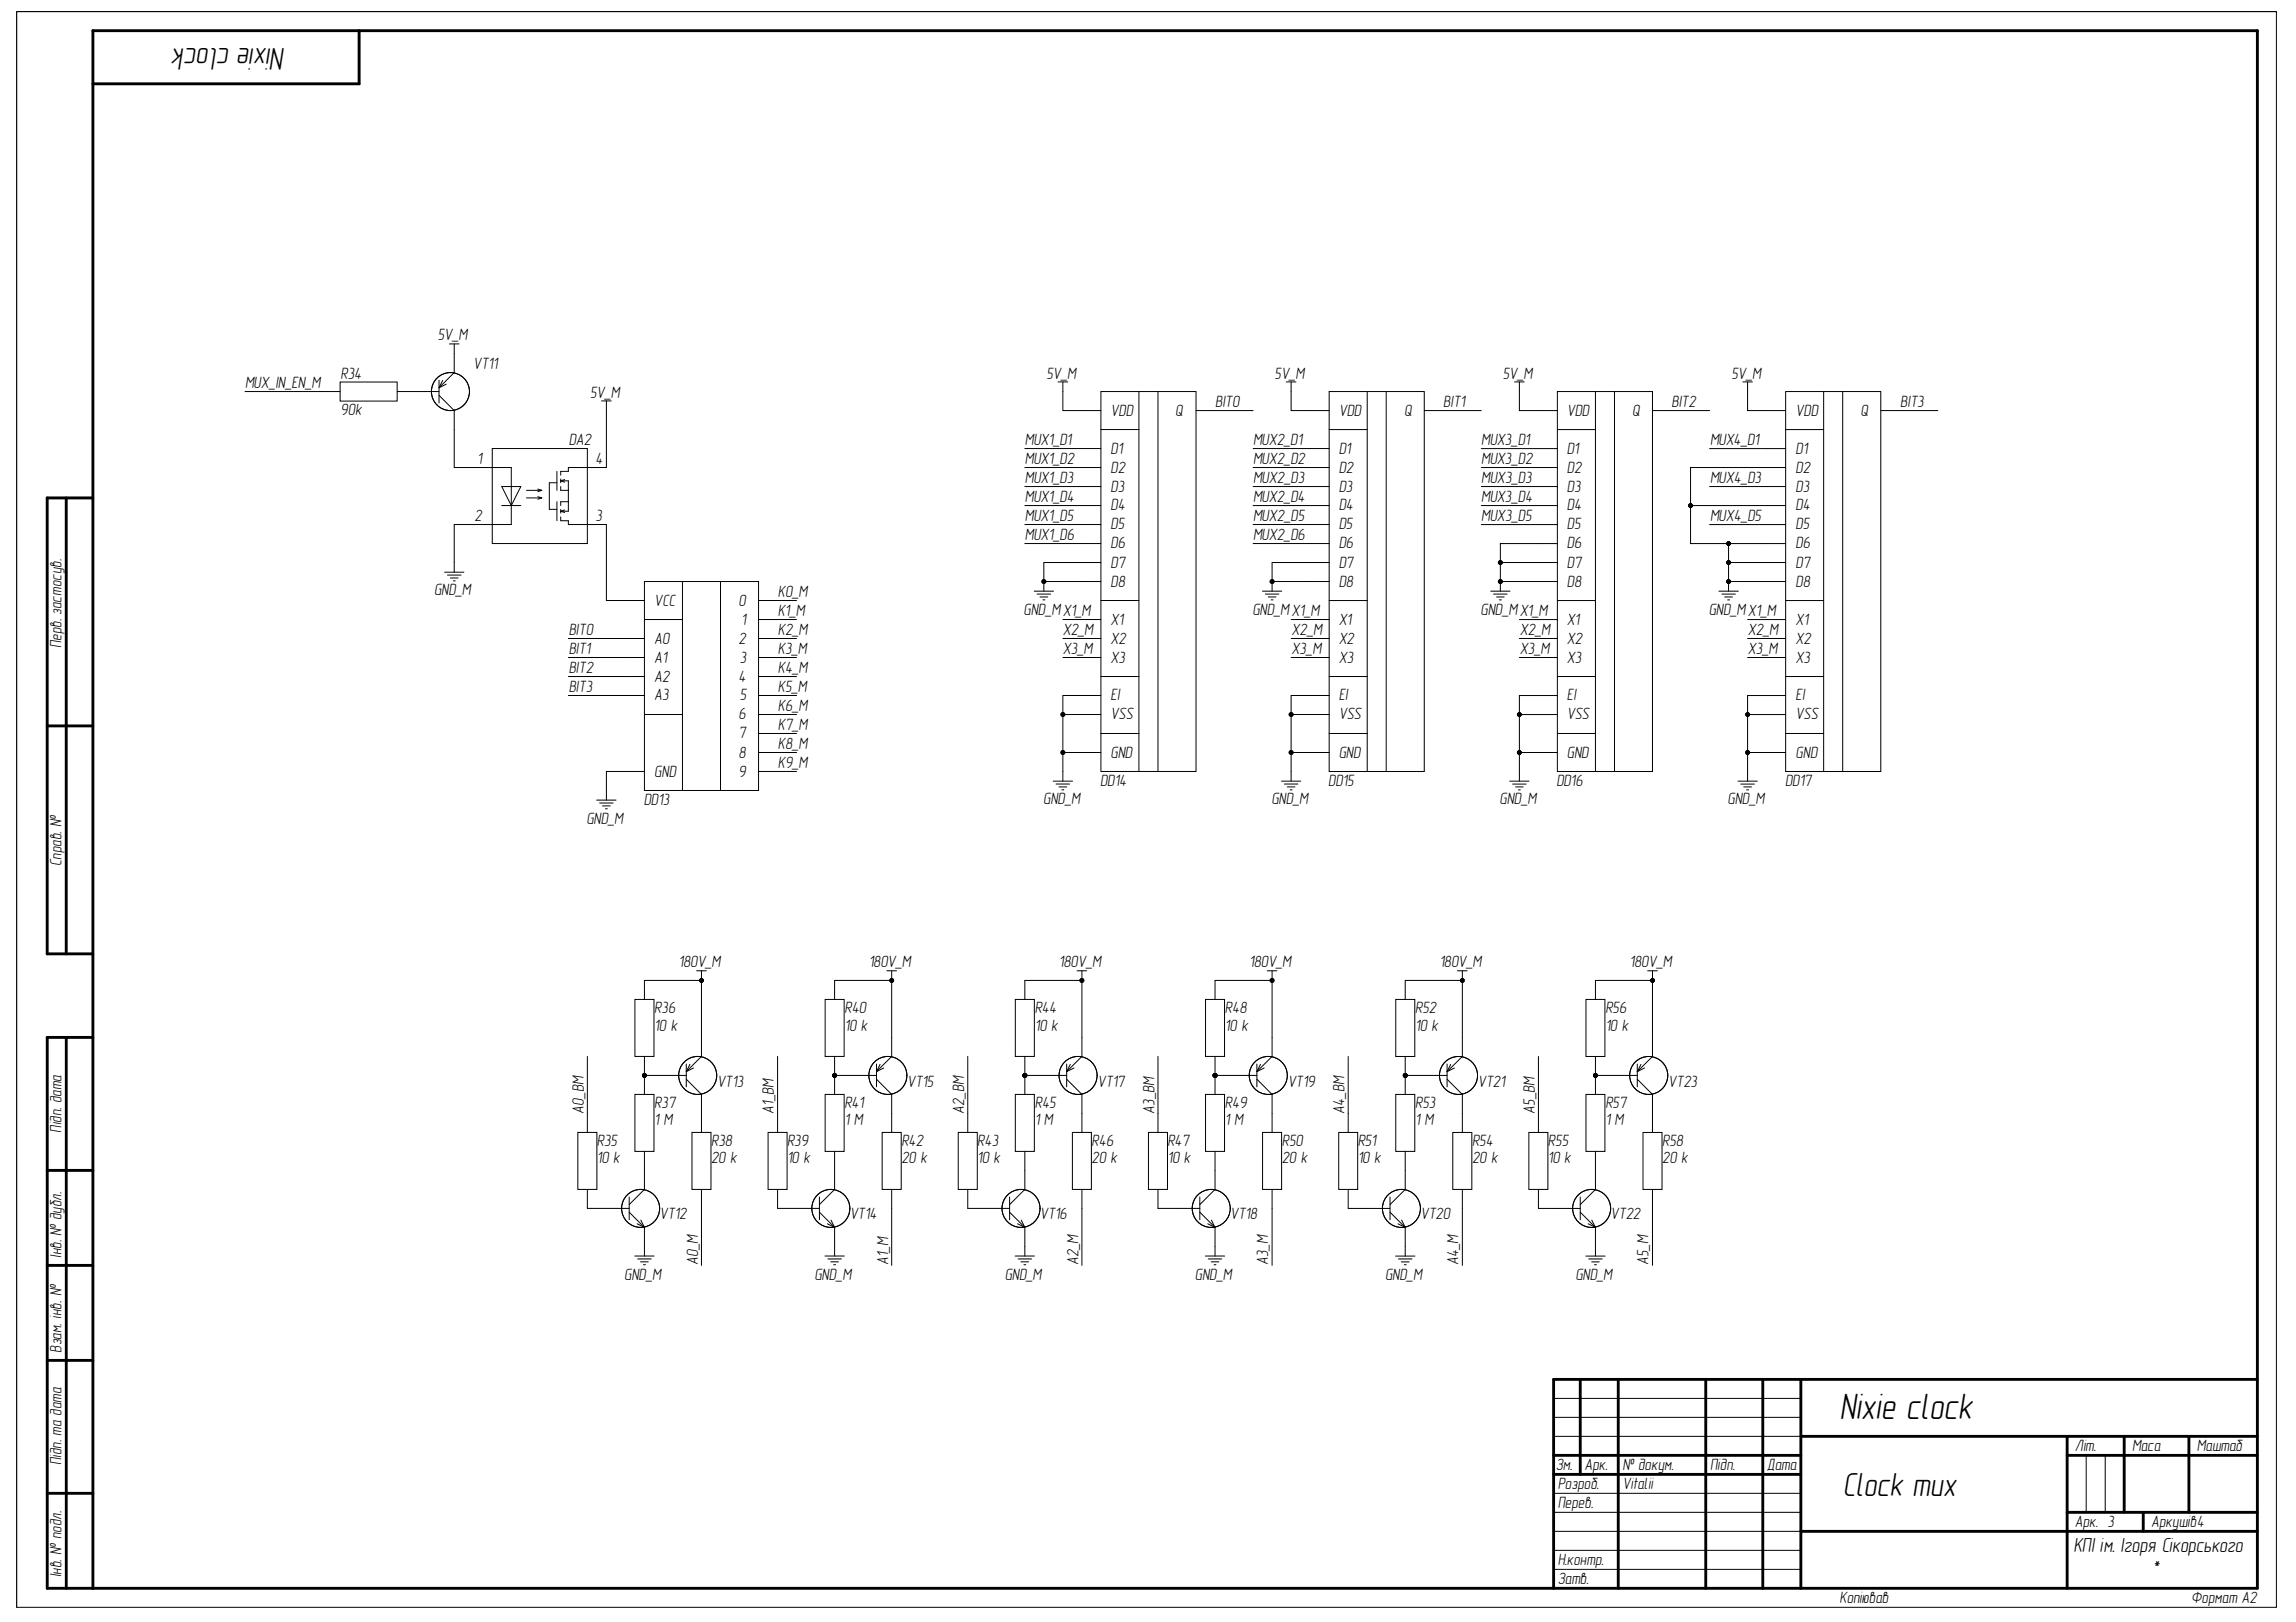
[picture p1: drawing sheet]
<svg xmlns="http://www.w3.org/2000/svg" width="297mm" height="210mm" viewBox="0 0 297 210" stroke-linecap="round" stroke-linejoin="round" font-family="sans-serif">
<defs><g id="words">
<text font-size="4.8" x="238" y="183.7">Nixie clock</text>
<text font-size="4.4" x="238.4" y="193.5">Clock mux</text>
<text font-size="4.1" x="37" y="6.2" transform="rotate(-180 37 6.2)">Nixie clock</text>
<g font-size="2.7">
<text x="268.2" y="200.9">КПІ ім. Ігоря Сікорського</text>
<text x="278.3" y="203.9">*</text>
</g>
<g font-size="2.1">
<text x="56.7" y="44">5V_M</text>
<text x="61.2" y="47.7">VT11</text>
<text x="31.7" y="50.2">MUX_IN_EN_M</text>
<text x="44.1" y="53.7">90k</text>
<text x="44.1" y="49">R34</text>
<text x="76.4" y="51.4">5V_M</text>
<text x="135.4" y="49">5V_M</text>
<text x="143.7" y="53.8">VDD</text>
<text x="152.1" y="53.8">Q</text>
<text x="157.2" y="52.6">BIT0</text>
<text x="164.9" y="49">5V_M</text>
<text x="173.2" y="53.8">VDD</text>
<text x="181.6" y="53.8">Q</text>
<text x="186.7" y="52.6">BIT1</text>
<text x="194.4" y="49">5V_M</text>
<text x="202.7" y="53.8">VDD</text>
<text x="211.2" y="53.8">Q</text>
<text x="216.2" y="52.6">BIT2</text>
<text x="224" y="49">5V_M</text>
<text x="232.3" y="53.8">VDD</text>
<text x="240.7" y="53.8">Q</text>
<text x="245.8" y="52.6">BIT3</text>
<text x="73.6" y="57.6">DA2</text>
<text x="132.6" y="57.6">MUX1_D1</text>
<text x="143.7" y="58.7">D1</text>
<text x="162.1" y="57.6">MUX2_D1</text>
<text x="173.2" y="58.7">D1</text>
<text x="191.6" y="57.6">MUX3_D1</text>
<text x="202.7" y="58.7">D1</text>
<text x="221.2" y="57.6">MUX4_D1</text>
<text x="232.3" y="58.7">D1</text>
<text x="61.7" y="60.1">1</text>
<text x="77" y="60.1">4</text>
<text x="132.6" y="60.1">MUX1_D2</text>
<text x="132.6" y="62.5">MUX1_D3</text>
<text x="132.6" y="65">MUX1_D4</text>
<text x="143.7" y="61.2">D2</text>
<text x="143.7" y="63.6">D3</text>
<text x="162.1" y="60.1">MUX2_D2</text>
<text x="162.1" y="62.5">MUX2_D3</text>
<text x="162.1" y="65">MUX2_D4</text>
<text x="173.2" y="61.2">D2</text>
<text x="173.2" y="63.6">D3</text>
<text x="191.6" y="60.1">MUX3_D2</text>
<text x="191.6" y="62.5">MUX3_D3</text>
<text x="191.6" y="65">MUX3_D4</text>
<text x="202.7" y="61.2">D2</text>
<text x="202.7" y="63.6">D3</text>
<text x="221.2" y="62.5">MUX4_D3</text>
<text x="232.3" y="61.2">D2</text>
<text x="232.3" y="63.6">D3</text>
<text x="61.4" y="67.4">2</text>
<text x="77" y="67.4">3</text>
<text x="132.6" y="67.4">MUX1_D5</text>
<text x="132.6" y="69.9">MUX1_D6</text>
<text x="143.7" y="66.1">D4</text>
<text x="143.7" y="68.5">D5</text>
<text x="143.7" y="71">D6</text>
<text x="162.1" y="67.4">MUX2_D5</text>
<text x="162.1" y="69.9">MUX2_D6</text>
<text x="173.2" y="66.1">D4</text>
<text x="173.2" y="68.5">D5</text>
<text x="173.2" y="71">D6</text>
<text x="191.6" y="67.4">MUX3_D5</text>
<text x="202.7" y="66.1">D4</text>
<text x="202.7" y="68.5">D5</text>
<text x="202.7" y="71">D6</text>
<text x="221.2" y="67.4">MUX4_D5</text>
<text x="232.3" y="66.1">D4</text>
<text x="232.3" y="68.5">D5</text>
<text x="232.3" y="71">D6</text>
<text x="56.2" y="77">GND_M</text>
<text x="100.6" y="77.2">K0_M</text>
<text x="143.7" y="73.5">D7</text>
<text x="143.7" y="75.9">D8</text>
<text x="173.2" y="73.5">D7</text>
<text x="173.2" y="75.9">D8</text>
<text x="202.7" y="73.5">D7</text>
<text x="202.7" y="75.9">D8</text>
<text x="232.3" y="73.5">D7</text>
<text x="232.3" y="75.9">D8</text>
<text x="7.9" y="83.9" transform="rotate(-90 7.9 83.9)">Перв. застосув.</text>
<text x="73.6" y="82.2">BIT0</text>
<text x="84.7" y="78.4">VCC</text>
<text x="84.7" y="83.3">A0</text>
<text x="95.6" y="83.3">2</text>
<text x="95.6" y="78.4">0</text>
<text x="95.9" y="80.8">1</text>
<text x="100.6" y="79.7">K1_M</text>
<text x="100.6" y="82.2">K2_M</text>
<text x="132.4" y="79.6">GND_MX1_M</text>
<text x="137.5" y="82.2">X2_M</text>
<text x="143.7" y="80.8">X1</text>
<text x="143.7" y="83.3">X2</text>
<text x="162" y="79.6">GND_MX1_M</text>
<text x="167.1" y="82.2">X2_M</text>
<text x="173.2" y="80.8">X1</text>
<text x="173.2" y="83.3">X2</text>
<text x="191.5" y="79.6">GND_MX1_M</text>
<text x="196.6" y="82.2">X2_M</text>
<text x="202.7" y="80.8">X1</text>
<text x="202.7" y="83.3">X2</text>
<text x="221.1" y="79.6">GND_MX1_M</text>
<text x="226.1" y="82.2">X2_M</text>
<text x="232.3" y="80.8">X1</text>
<text x="232.3" y="83.3">X2</text>
<text x="73.6" y="84.6">BIT1</text>
<text x="73.6" y="87.1">BIT2</text>
<text x="73.6" y="89.5">BIT3</text>
<text x="84.7" y="85.7">A1</text>
<text x="84.7" y="88.2">A2</text>
<text x="95.6" y="88.2">4</text>
<text x="95.7" y="85.7">3</text>
<text x="100.6" y="84.6">K3_M</text>
<text x="100.6" y="87.1">K4_M</text>
<text x="100.6" y="89.5">K5_M</text>
<text x="137.5" y="84.6">X3_M</text>
<text x="143.7" y="85.7">X3</text>
<text x="167.1" y="84.6">X3_M</text>
<text x="173.2" y="85.7">X3</text>
<text x="196.6" y="84.6">X3_M</text>
<text x="202.7" y="85.7">X3</text>
<text x="226.1" y="84.6">X3_M</text>
<text x="232.3" y="85.7">X3</text>
<text x="84.7" y="90.6">A3</text>
<text x="95.6" y="93.1">6</text>
<text x="95.6" y="95.5">7</text>
<text x="95.7" y="90.6">5</text>
<text x="100.6" y="92">K6_M</text>
<text x="100.6" y="94.4">K7_M</text>
<text x="143.7" y="90.6">EI</text>
<text x="143.7" y="93.1">VSS</text>
<text x="173.2" y="90.6">EI</text>
<text x="173.2" y="93.1">VSS</text>
<text x="202.7" y="90.6">EI</text>
<text x="202.7" y="93.1">VSS</text>
<text x="232.3" y="90.6">EI</text>
<text x="232.3" y="93.1">VSS</text>
<text x="84.7" y="100.5">GND</text>
<text x="95.6" y="98.1">8</text>
<text x="95.6" y="100.5">9</text>
<text x="100.6" y="96.9">K8_M</text>
<text x="100.6" y="99.3">K9_M</text>
<text x="142.3" y="101.7">DD14</text>
<text x="143.7" y="98.1">GND</text>
<text x="171.8" y="101.7">DD15</text>
<text x="173.2" y="98.1">GND</text>
<text x="201.4" y="101.7">DD16</text>
<text x="202.7" y="98.1">GND</text>
<text x="231" y="101.7">DD17</text>
<text x="232.3" y="98.1">GND</text>
<text x="75.9" y="106.6">GND_M</text>
<text x="83.3" y="104.2">DD13</text>
<text x="135" y="104.1">GND_M</text>
<text x="164.5" y="104.1">GND_M</text>
<text x="194" y="104.1">GND_M</text>
<text x="223.5" y="104.1">GND_M</text>
<text x="7.9" y="112.1" transform="rotate(-90 7.9 112.1)">Справ. №</text>
<text x="87.8" y="125.2">180V_M</text>
<text x="112.4" y="125.2">180V_M</text>
<text x="137" y="125.2">180V_M</text>
<text x="161.6" y="125.2">180V_M</text>
<text x="186.2" y="125.2">180V_M</text>
<text x="210.8" y="125.2">180V_M</text>
<text x="84.7" y="131.1">R36</text>
<text x="109.3" y="131.1">R40</text>
<text x="133.9" y="131.1">R44</text>
<text x="158.5" y="131.1">R48</text>
<text x="183.1" y="131.1">R52</text>
<text x="207.7" y="131.1">R56</text>
<text x="84.7" y="133.4">10 k</text>
<text x="109.3" y="133.4">10 k</text>
<text x="133.9" y="133.4">10 k</text>
<text x="158.5" y="133.4">10 k</text>
<text x="183.1" y="133.4">10 k</text>
<text x="207.7" y="133.4">10 k</text>
<text x="84.7" y="143.4">R37</text>
<text x="92.8" y="140.7">VT13</text>
<text x="109.3" y="143.4">R41</text>
<text x="117.4" y="140.7">VT15</text>
<text x="133.9" y="143.4">R45</text>
<text x="142" y="140.7">VT17</text>
<text x="158.5" y="143.4">R49</text>
<text x="166.6" y="140.7">VT19</text>
<text x="183.1" y="143.4">R53</text>
<text x="191.2" y="140.7">VT21</text>
<text x="207.7" y="143.4">R57</text>
<text x="215.8" y="140.7">VT23</text>
<text x="7.9" y="146.6" transform="rotate(-90 7.9 146.6)">Підп. дата</text>
<text x="75.5" y="144.1" transform="rotate(-90 75.5 144.1)">A0_BM</text>
<text x="77.2" y="148.3">R35</text>
<text x="84.7" y="145.6">1 M</text>
<text x="92" y="148.3">R38</text>
<text x="100.1" y="144.1" transform="rotate(-90 100.1 144.1)">A1_BM</text>
<text x="101.8" y="148.3">R39</text>
<text x="109.3" y="145.6">1 M</text>
<text x="116.6" y="148.3">R42</text>
<text x="124.7" y="144.1" transform="rotate(-90 124.7 144.1)">A2_BM</text>
<text x="126.4" y="148.3">R43</text>
<text x="133.9" y="145.6">1 M</text>
<text x="141.2" y="148.3">R46</text>
<text x="149.3" y="144.1" transform="rotate(-90 149.3 144.1)">A3_BM</text>
<text x="151" y="148.3">R47</text>
<text x="158.5" y="145.6">1 M</text>
<text x="165.8" y="148.3">R50</text>
<text x="174" y="144.1" transform="rotate(-90 174 144.1)">A4_BM</text>
<text x="175.6" y="148.3">R51</text>
<text x="183.1" y="145.6">1 M</text>
<text x="190.4" y="148.3">R54</text>
<text x="198.6" y="144.1" transform="rotate(-90 198.6 144.1)">A5_BM</text>
<text x="200.3" y="148.3">R55</text>
<text x="207.7" y="145.6">1 M</text>
<text x="215.1" y="148.3">R58</text>
<text x="77.2" y="150.5">1</text>
<text x="77.8" y="150.5">0 k</text>
<text x="92" y="150.5">20 k</text>
<text x="101.8" y="150.5">1</text>
<text x="102.4" y="150.5">0 k</text>
<text x="116.6" y="150.5">20 k</text>
<text x="126.4" y="150.5">1</text>
<text x="127" y="150.5">0 k</text>
<text x="141.2" y="150.5">20 k</text>
<text x="151" y="150.5">1</text>
<text x="151.6" y="150.5">0 k</text>
<text x="165.8" y="150.5">20 k</text>
<text x="175.6" y="150.5">1</text>
<text x="176.2" y="150.5">0 k</text>
<text x="190.4" y="150.5">20 k</text>
<text x="200.3" y="150.5">1</text>
<text x="200.8" y="150.5">0 k</text>
<text x="215.1" y="150.5">20 k</text>
<text x="85.3" y="157.8">VT12</text>
<text x="109.9" y="157.8">VT14</text>
<text x="134.5" y="157.8">VT16</text>
<text x="159.2" y="157.8">VT18</text>
<text x="183.8" y="157.8">VT20</text>
<text x="208.4" y="157.8">VT22</text>
<text x="7.9" y="162.8" transform="rotate(-90 7.9 162.8)">Інв. № дубл.</text>
<text x="80.8" y="165.6">GND_M</text>
<text x="90.3" y="163.7" transform="rotate(-90 90.3 163.7)">A0_M</text>
<text x="105.4" y="165.6">GND_M</text>
<text x="114.9" y="163.7" transform="rotate(-90 114.9 163.7)">A1_M</text>
<text x="130" y="165.6">GND_M</text>
<text x="139.5" y="163.7" transform="rotate(-90 139.5 163.7)">A2_M</text>
<text x="154.6" y="165.6">GND_M</text>
<text x="164.1" y="163.7" transform="rotate(-90 164.1 163.7)">A3_M</text>
<text x="179.2" y="165.6">GND_M</text>
<text x="188.7" y="163.7" transform="rotate(-90 188.7 163.7)">A4_M</text>
<text x="203.8" y="165.6">GND_M</text>
<text x="213.3" y="163.7" transform="rotate(-90 213.3 163.7)">A5_M</text>
<text x="7.9" y="175" transform="rotate(-90 7.9 175)">Взам. інв. №</text>
<text x="7.9" y="189.6" transform="rotate(-90 7.9 189.6)">Підп. та дата</text>
<text x="201.3" y="190.3">Зм.</text>
<text x="205" y="190.3">Арк.</text>
<text x="209.9" y="190.3">№ докум.</text>
<text x="221.2" y="190.3">Підп.</text>
<text x="228.6" y="190.3">Дата</text>
<text x="268.4" y="187.8">Літ.</text>
<text x="275.9" y="187.8">Маса</text>
<text x="284.2" y="187.8">Маштаб</text>
<text x="201.5" y="192.7">Розроб.</text>
<text x="201.5" y="195.2">Перев.</text>
<text x="209.9" y="192.7">Vitalii</text>
<text x="268.4" y="197.6">Арк. 3</text>
<text x="278.3" y="197.6">Аркушів4</text>
<text x="201.5" y="202.5">Н.контр.</text>
<text x="7.9" y="204.1" transform="rotate(-90 7.9 204.1)">Інв. № подл.</text>
<text x="201.5" y="205">Затв.</text>
<text x="238" y="207.4">Копіював</text>
<text x="283.5" y="207.4">Формат А2</text>
</g>
<text font-size=".3" x="7.1" y="205.6">ALTIUM GOSTBOM2.0 KEV</text>
</g></defs>
<g fill="none" stroke="#000" stroke-width=".13">
<path d="M2.2 1.5h292.3v206.5h-292.3zM31.7 50.7h12.3M44 49.4h7.4v2.5h-7.4zM51.4 50.7h5.4M56.8 51.2l2 1.9v7.4h7.3v7.4h-7.3v6.1M56.8 49.2v2.9M57.3 49.2l-.5 1M57.7 49.7l-.9 .5M58.1 44.5h1.3M58.8 44.5v3.7l-2 2M63.7 58h12.3v12.3h-12.3zM77.8 51.9h1.3"/>
<path d="M78.5 51.9v8.6h-5v.5h-1v.5M132.6 58h9.8M136.9 49.4h1.2M137.5 49.4v3.7h4.9M142.4 50.7h12.3v49.1h-12.3zM142.4 55.6h4.9M147.3 50.7v49.1M149.8 50.7v49.1M154.7 53.1h7.4M162.1 58h9.9M166.4 49.4h1.3M167 49.4v3.7h5"/>
<path d="M172 50.7h12.3v49.1h-12.3zM172 55.6h4.9M176.9 50.7v49.1M179.3 50.7v49.1M184.3 53.1h7.3M191.6 58.1h9.9M195.9 49.4h1.3M196.6 49.4v3.7h4.9M201.5 50.7h12.3v49.1h-12.3zM201.5 55.6h4.9M206.4 50.7v49.1M208.9 50.7v49.1"/>
<path d="M213.8 53.1h7.4M221.2 58.1h9.8M225.5 49.4h1.2M226.1 49.4v3.7h4.9M231 50.7h12.3v49.1h-12.3zM231 55.6h4.9M235.9 50.7v49.1M238.4 50.7v49.1M243.3 53.1h7.4M57.5 74h2.5M57.9 74.4h1.7M58.3 74.8h1"/>
<path d="M58.6 75.2h.3M64.9 63h2.5l-1.3 2.4zM64.9 65.4h2.5M68.1 63.5h2M68.1 64.4h2M69.6 63.3l.5 .2M69.6 64.3l.5 .1M70.1 63.5l-.5 .1M70.1 64.4l-.5 .2M72.1 61v2.5M72.1 64.9v2.5M72.1 62.5h-1v3.4h1"/>
<path d="M72.5 66.9v.5h1v.5h5v9.8h4.9M72.5 62v.5M72.5 63v.5h1M72.5 65.9v.5M72.5 62.2h1v4h-1M72.5 62.2l.5 .2M72.5 66.2l.5 .1M73 62.1l-.5 .1M73 66l-.5 .2M73.5 64.9h-1v.5M83.4 75.3h14.7v27h-14.7zM88.3 75.3v27"/>
<path d="M93.2 75.3v27M98.1 77.7h5M132.6 60.5h9.8M132.6 63h9.8M132.6 65.4h9.8M132.6 67.9h9.8M132.6 70.3h9.8M133.8 76.5h2.5M134.2 76.9h1.7M134.5 77.3h1M134.9 77.6h.3M135 75.3v1.2"/>
<path d="M142.4 72.8h-7.4v2.5h7.4M142.4 77.7h4.9M162.1 60.5h9.9M162.1 63h9.9M162.1 65.4h9.9M162.1 67.9h9.9M162.1 70.3h9.9M163.3 76.5h2.5M163.7 76.9h1.7M164.1 77.3h1M164.4 77.6h.3M164.6 75.3v1.2"/>
<path d="M172 72.8h-7.4v2.5h7.4M172 77.7h4.9M191.6 60.5h9.9M191.6 63h9.9M191.6 65.4h9.9M191.6 67.9h9.9M192.9 76.5h2.4M193.2 76.9h1.8M193.6 77.3h1M194 77.6h.2M194.1 75.3v1.2M201.5 72.8h-7.4v2.5h7.4"/>
<path d="M201.5 70.3h-7.4v2.5M201.5 77.7h4.9M218.7 65.4h12.3M221.2 63h9.8M221.2 67.9h9.8M222.4 76.5h2.5M222.8 76.9h1.7M223.1 77.3h1M223.5 77.6h.3M223.6 72.8h7.4M223.6 75.3v1.2M231 60.5h-12.3v9.8h4.9"/>
<path d="M231 70.3h-7.4v5h7.4M231 77.7h4.9M73.5 90h9.9M73.5 82.6h9.9M73.5 85.1h9.9M73.5 87.5h9.9M83.4 99.8h-4.9v3.7M83.4 92.5h4.9M83.4 80.2h4.9M98.1 90h5M98.1 92.5h5M98.1 97.4h5"/>
<path d="M98.1 80.2h5M98.1 82.6h5M98.1 85.1h5M98.1 94.9h5M98.1 87.5h5M98.1 99.8h5M137.5 80.2h4.9M137.5 82.6h4.9M137.5 85.1h4.9M142.4 97.4h-4.9v3.7M142.4 92.5h-4.9v4.9M142.4 90h-4.9v2.5"/>
<path d="M142.4 94.9h4.9M142.4 87.5h4.9M167 80.2h5M167 82.6h5M167 85.1h5M172 97.4h-5v3.7M172 92.5h-5v4.9M172 90h-5v2.5M172 94.9h4.9M172 87.5h4.9M196.6 80.2h4.9M196.6 82.6h4.9"/>
<path d="M196.6 85.1h4.9M201.5 97.4h-4.9v3.7M201.5 92.5h-4.9v4.9M201.5 90h-4.9v2.5M201.5 94.9h4.9M201.5 87.5h4.9M226.1 80.2h4.9M226.1 82.6h4.9M226.1 85.1h4.9M231 97.4h-4.9v3.7M231 92.5h-4.9v4.9M231 90h-4.9v2.5"/>
<path d="M231 94.9h4.9M231 87.5h4.9M77.2 103.5h2.5M77.6 103.9h1.7M77.9 104.3h1M78.3 104.7h.3M136.3 101.1h2.5M136.6 101.5h1.8M137 101.8h1M137.4 102.2h.2M165.8 101.1h2.5M166.2 101.5h1.7"/>
<path d="M166.5 101.8h1M166.9 102.2h.3M195.3 101.1h2.5M195.7 101.5h1.7M196.1 101.8h1M196.4 102.2h.3M224.8 101.1h2.5M225.2 101.5h1.8M225.6 101.8h1M226 102.2h.2M76 136.7v9.8M82.1 129.3h2.5v7.4h-2.5z"/>
<path d="M83.4 129.3v-2.4h7.4v9.8l-2 2M83.4 139.2h5.4M83.4 136.7v4.9M88.8 137.7v2.9M88.8 139.7l2 1.9v4.9M89.3 137.7l-.5 1M89.7 138.2l-.9 .5M90.1 125.6h1.3M90.8 125.6v1.3M100.6 136.7v9.8M106.7 129.3h2.5v7.4h-2.5zM108 129.3v-2.4h7.4v9.8l-2 2"/>
<path d="M108 139.2h5.4M108 136.7v4.9M113.4 137.7v2.9M113.4 139.7l2 1.9v4.9M113.9 137.7l-.5 1M114.3 138.2l-.9 .5M114.7 125.6h1.3M115.4 125.6v1.3M125.2 136.7v9.8M131.4 129.3h2.4v7.4h-2.4zM132.6 129.3v-2.4h7.4v9.8l-2 2M132.6 139.2h5.4"/>
<path d="M132.6 136.7v4.9M138 137.7v2.9M138 139.7l2 1.9v4.9M138.5 137.7l-.5 1M138.9 138.2l-.9 .5M139.3 125.6h1.3M140 125.6v1.3M149.8 136.7v9.8M156 129.3h2.4v7.4h-2.4zM157.2 129.3v-2.4h7.4v9.8l-2 2M157.2 139.2h5.4M157.2 136.7v4.9"/>
<path d="M162.6 139.7l2 1.9v4.9M162.6 137.7v2.9M163.1 137.7l-.5 1M163.5 138.2l-.9 .5M163.9 125.6h1.3M164.6 125.6v1.3M174.4 136.7v9.9M180.6 129.3h2.4v7.4h-2.4zM181.8 129.3v-2.4h7.4v9.8l-2 2M181.8 139.2h5.4M181.8 136.7v4.9M187.2 137.7v2.9"/>
<path d="M187.2 139.7l2 1.9v5M187.7 137.7l-.5 1M188.2 138.2l-1 .5M188.6 125.6h1.2M189.2 125.6v1.3M199 136.7v9.9M205.2 129.3h2.4v7.4h-2.4zM206.4 129.3v-2.4h7.4v9.8l-2 2M206.4 136.7v4.9M206.4 139.2h5.4M211.8 137.7v2.9M211.8 139.7l2 1.9v5"/>
<path d="M212.3 137.7l-.5 1M212.8 138.2l-1 .5M213.2 125.6h1.2M213.8 125.6v1.3M74.8 146.5h2.4v7.4h-2.4zM76 153.9v2.5h5.4M81.4 154.9v3M81.4 156.9l2 1.9M82.1 141.6h2.5v7.4h-2.5zM82.4 158.4l1 .4M82.9 157.9l.5 .9M83.4 149v4.9l-2 2"/>
<path d="M83.4 158.8v3.7M89.5 146.5h2.5v7.4h-2.5zM90.8 153.9v9.9M99.4 146.5h2.4v7.4h-2.4zM100.6 153.9v2.5h5.4M106 154.9v3M106 156.9l2 1.9M106.7 141.6h2.5v7.4h-2.5zM107 158.4l1 .4M107.5 157.9l.5 .9M108 149v4.9l-2 2M108 158.8v3.7"/>
<path d="M114.1 146.5h2.5v7.4h-2.5zM115.4 153.9v9.9M124 146.5h2.4v7.4h-2.4zM125.2 153.9v2.5h5.4M130.6 154.9v3M130.6 156.9l2 1.9M131.4 141.6h2.4v7.4h-2.4zM131.6 158.4l1 .4M132.1 157.9l.5 .9M132.6 149v4.9l-2 2M132.6 158.8v3.7M138.7 146.5h2.5v7.4h-2.5z"/>
<path d="M140 153.9v9.9M148.6 146.5h2.4v7.4h-2.4zM149.8 153.9v2.5h5.4M155.2 154.9v3M155.2 156.9l2 1.9M156 141.6h2.4v7.4h-2.4zM156.2 158.4l1 .4M156.7 157.9l.5 .9M157.2 149v4.9l-2 2M157.2 158.8v3.7M163.3 146.5h2.5v7.4h-2.5zM164.6 153.9v9.9"/>
<path d="M173.2 146.6h2.4v7.3h-2.4zM174.4 153.9v2.5h5.4M179.8 154.9v3M179.8 156.9l2 1.9M180.6 141.6h2.4v7.4h-2.4zM180.9 158.4l.9 .4M181.3 157.9l.5 .9M181.8 149v4.9l-2 2M181.8 158.8v3.8M188 146.6h2.4v7.3h-2.4zM189.2 153.9v9.9M197.8 146.6h2.5v7.3h-2.5z"/>
<path d="M199 153.9v2.5h5.4M204.4 154.9v3M204.4 156.9l2 1.9M205.2 141.6h2.4v7.4h-2.4zM205.5 158.4l.9 .4M205.9 157.9l.5 .9M206.4 149v4.9l-2 2M206.4 158.8v3.8M212.6 146.6h2.4v7.3h-2.4zM213.8 153.9v9.9M82.1 162.5h2.5M82.5 162.9h1.7"/>
<path d="M82.9 163.3h1M83.2 163.7h.3M106.7 162.5h2.5M107.1 162.9h1.8M107.5 163.3h1M107.9 163.7h.2M131.3 162.5h2.5M131.7 162.9h1.8M132.1 163.3h1M132.5 163.7h.2M155.9 162.5h2.5M156.3 162.9h1.8"/>
<path d="M156.7 163.3h1M157.1 163.7h.2M180.6 162.6h2.5M180.9 162.9h1.8M181.3 163.3h1M181.7 163.7h.2M205.2 162.6h2.5M205.5 162.9h1.8M205.9 163.3h1M206.3 163.7h.2M201 181h32M201 183.4h32"/>
<path d="M201 185.9h32M201 193.3h32M201 195.7h32M201 198.2h32M269.9 188.3v7.4M272.4 188.3v7.4M201 200.6h32M201 203.1h32"/>
<circle cx="58.3" cy="50.7" r="2.46"/>
<circle cx="135" cy="75.3" r=".25"/>
<circle cx="164.6" cy="75.3" r=".25"/>
<circle cx="194.1" cy="72.8" r=".25"/>
<circle cx="194.1" cy="75.3" r=".25"/>
<circle cx="218.7" cy="65.4" r=".25"/>
<circle cx="223.6" cy="72.8" r=".25"/>
<circle cx="223.6" cy="70.3" r=".25"/>
<circle cx="223.6" cy="75.3" r=".25"/>
<circle cx="137.5" cy="97.4" r=".25"/>
<circle cx="137.5" cy="92.5" r=".25"/>
<circle cx="167" cy="97.4" r=".25"/>
<circle cx="167" cy="92.5" r=".25"/>
<circle cx="196.6" cy="92.5" r=".25"/>
<circle cx="196.6" cy="97.4" r=".25"/>
<circle cx="226.1" cy="92.5" r=".25"/>
<circle cx="226.1" cy="97.4" r=".25"/>
<circle cx="83.4" cy="139.2" r=".25"/>
<circle cx="90.3" cy="139.2" r="2.46"/>
<circle cx="90.8" cy="126.9" r=".25"/>
<circle cx="108" cy="139.2" r=".25"/>
<circle cx="114.9" cy="139.2" r="2.46"/>
<circle cx="115.4" cy="126.9" r=".25"/>
<circle cx="132.6" cy="139.2" r=".25"/>
<circle cx="139.5" cy="139.2" r="2.46"/>
<circle cx="140" cy="126.9" r=".25"/>
<circle cx="157.2" cy="139.2" r=".25"/>
<circle cx="164.1" cy="139.2" r="2.46"/>
<circle cx="164.6" cy="126.9" r=".25"/>
<circle cx="181.8" cy="139.2" r=".25"/>
<circle cx="188.7" cy="139.2" r="2.46"/>
<circle cx="189.2" cy="126.9" r=".25"/>
<circle cx="206.4" cy="139.2" r=".25"/>
<circle cx="213.3" cy="139.2" r="2.46"/>
<circle cx="213.8" cy="126.9" r=".25"/>
<circle cx="82.9" cy="156.4" r="2.46"/>
<circle cx="107.5" cy="156.4" r="2.46"/>
<circle cx="132.1" cy="156.4" r="2.46"/>
<circle cx="156.7" cy="156.4" r="2.46"/>
<circle cx="181.3" cy="156.4" r="2.46"/>
<circle cx="205.9" cy="156.4" r="2.46"/>
</g>
<g fill="none" stroke="#000" stroke-width=".37">
<path d="M46.5 4v6.8h-34.5M8.6 64.4v59M12 64.4h-5.9v59h5.9M6.1 93.9h5.9M8.6 134.3v71.2M12 134.3h-5.9v71.2h285.9v-201.5h-280v201.5M6.1 151.5h5.9M6.1 163.8h5.9M6.1 176h5.9M204.4 178.5v12.3M209.4 178.5v27M220.7 178.5v27"/>
<path d="M228.1 178.5v27M233 178.5v27M292 178.5h-91v27M6.1 193.3h5.9M201 188.3h32M201 190.8h32M233 185.9h59M233 198.2h59M267.4 185.9v19.6M267.4 188.3h24.6M267.4 195.7h24.6M274.8 185.9v9.8"/>
<path d="M277.3 195.7v2.5M283.2 185.9v9.8"/>
</g>
<g fill="#000">
<circle cx="135" cy="75.3" r=".25"/>
<circle cx="164.6" cy="75.3" r=".25"/>
<circle cx="194.1" cy="72.8" r=".25"/>
<circle cx="194.1" cy="75.3" r=".25"/>
<circle cx="218.7" cy="65.4" r=".25"/>
<circle cx="223.6" cy="72.8" r=".25"/>
<circle cx="223.6" cy="70.3" r=".25"/>
<circle cx="223.6" cy="75.3" r=".25"/>
<circle cx="137.5" cy="97.4" r=".25"/>
<circle cx="137.5" cy="92.5" r=".25"/>
<circle cx="167" cy="97.4" r=".25"/>
<circle cx="167" cy="92.5" r=".25"/>
<circle cx="196.6" cy="92.5" r=".25"/>
<circle cx="196.6" cy="97.4" r=".25"/>
<circle cx="226.1" cy="92.5" r=".25"/>
<circle cx="226.1" cy="97.4" r=".25"/>
<circle cx="83.4" cy="139.2" r=".25"/>
<circle cx="90.8" cy="126.9" r=".25"/>
<circle cx="108" cy="139.2" r=".25"/>
<circle cx="115.4" cy="126.9" r=".25"/>
<circle cx="132.6" cy="139.2" r=".25"/>
<circle cx="140" cy="126.9" r=".25"/>
<circle cx="157.2" cy="139.2" r=".25"/>
<circle cx="164.6" cy="126.9" r=".25"/>
<circle cx="181.8" cy="139.2" r=".25"/>
<circle cx="189.2" cy="126.9" r=".25"/>
<circle cx="206.4" cy="139.2" r=".25"/>
<circle cx="213.8" cy="126.9" r=".25"/>
</g>
<use href="#words"/>
</svg>
